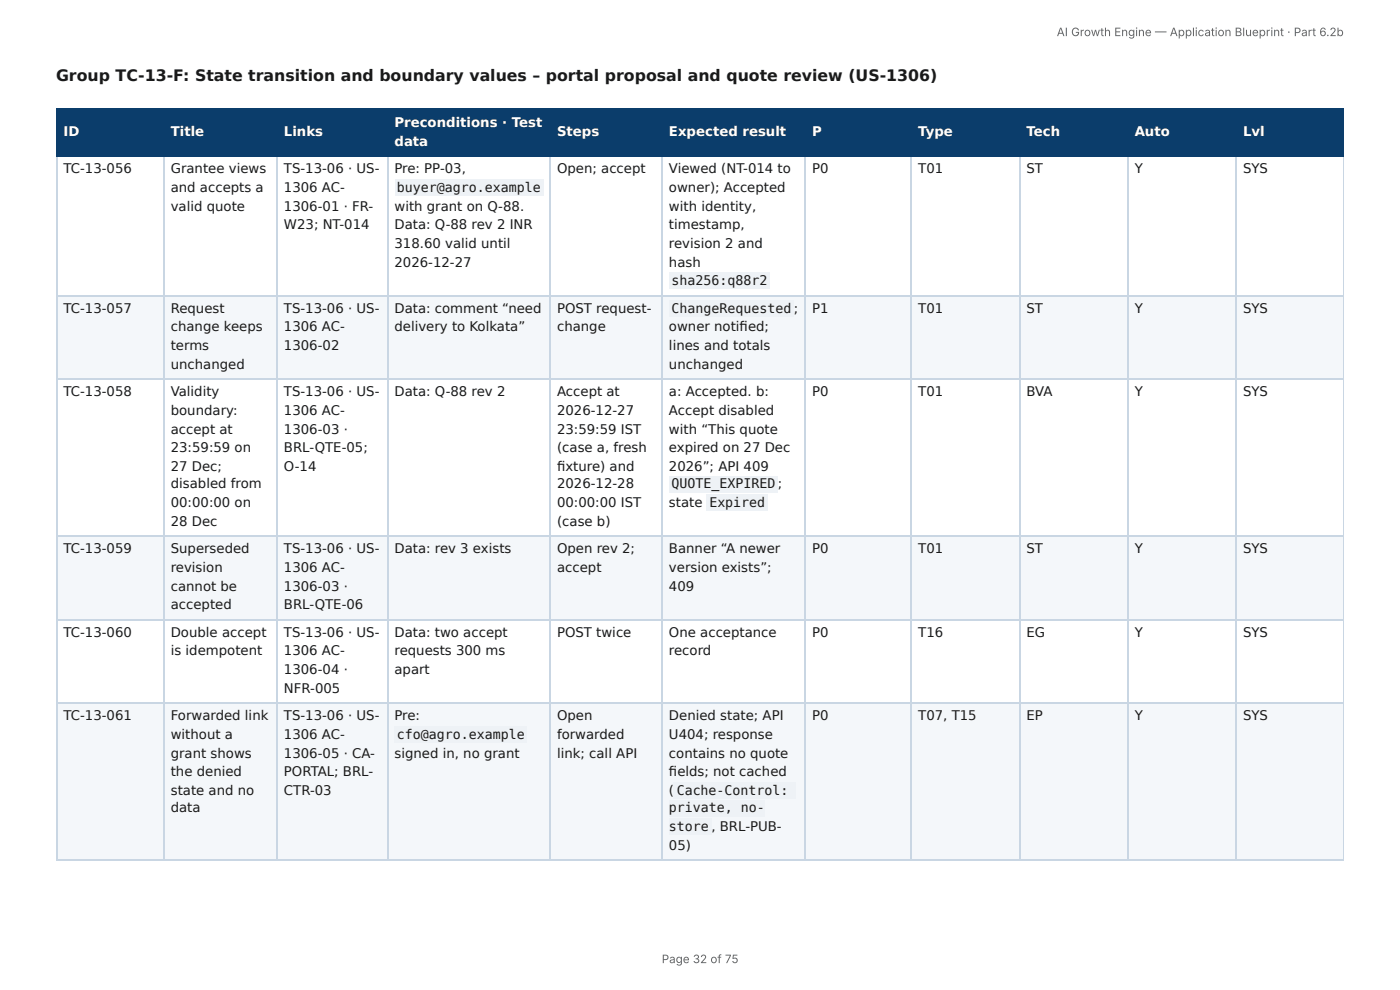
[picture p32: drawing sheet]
<svg xmlns="http://www.w3.org/2000/svg" width="297mm" height="210mm" viewBox="0 0 297 210" stroke-linecap="round" stroke-linejoin="round" font-family="sans-serif">
<defs><g id="words">
<text font-size="3.3" fill="#1a1a1a" x="11.9" y="17.2">Group TC-13-F: State transition and boundary values – portal proposal and quote review (US-1306)</text>
<g font-size="2.8" fill="#fff">
<text x="13.5" y="28.8">ID</text>
<text x="36.3" y="28.8">Title</text>
<text x="60.3" y="28.8">Links</text>
<text x="83.8" y="27">Preconditions · Test</text>
<text x="118.3" y="28.8">Steps</text>
<text x="142.1" y="28.8">Expected result</text>
<text x="172.5" y="28.8">P</text>
<text x="195" y="28.8">Type</text>
<text x="218" y="28.8">Tech</text>
<text x="241" y="28.8">Auto</text>
<text x="264" y="28.8">Lvl</text>
<text x="83.8" y="31">data</text>
</g>
<g font-size="2.8" fill="#1a1a1a">
<text x="13.5" y="36.8">TC-13-056</text>
<text x="36.3" y="36.8">Grantee views</text>
<text x="36.3" y="40.7">and accepts a</text>
<text x="60.3" y="36.8">TS-13-06 · US-</text>
<text x="60.3" y="40.7">1306 AC-</text>
<text x="83.8" y="36.8">Pre: PP-03,</text>
<text x="84.3" y="40.7">buyer@agro.example</text>
<text x="118.3" y="36.8">Open; accept</text>
<text x="142.1" y="36.8">Viewed (NT-014 to</text>
<text x="142.1" y="40.7">owner); Accepted</text>
<text x="172.5" y="36.8">P0</text>
<text x="195" y="36.8">T01</text>
<text x="218" y="36.8">ST</text>
<text x="241" y="36.8">Y</text>
<text x="264" y="36.8">SYS</text>
<text x="36.3" y="44.7">valid quote</text>
<text x="60.3" y="44.7">1306-01 · FR-</text>
<text x="83.8" y="44.7">with grant on Q-88.</text>
<text x="142.1" y="44.7">with identity,</text>
<text x="60.3" y="48.7">W23; NT-014</text>
<text x="83.8" y="48.7">Data: Q-88 rev 2 INR</text>
<text x="83.8" y="52.7">318.60 valid until</text>
<text x="142.1" y="48.7">timestamp,</text>
<text x="142.1" y="52.7">revision 2 and</text>
<text x="83.8" y="56.6">2026-12-27</text>
<text x="142.1" y="56.6">hash</text>
<text x="142.6" y="60.6">sha256:q88r2</text>
<text x="13.5" y="66.4">TC-13-057</text>
<text x="36.3" y="66.4">Request</text>
<text x="36.3" y="70.4">change keeps</text>
<text x="60.3" y="66.4">TS-13-06 · US-</text>
<text x="60.3" y="70.4">1306 AC-</text>
<text x="83.8" y="66.4">Data: comment “need</text>
<text x="83.8" y="70.4">delivery to Kolkata”</text>
<text x="118.3" y="66.4">POST request-</text>
<text x="118.3" y="70.4">change</text>
<text x="142.1" y="70.4">owner notifi ed;</text>
<text x="142.6" y="66.4">ChangeRequested</text>
<text x="168.6" y="66.4">;</text>
<text x="172.5" y="66.4">P1</text>
<text x="195" y="66.4">T01</text>
<text x="218" y="66.4">ST</text>
<text x="241" y="66.4">Y</text>
<text x="264" y="66.4">SYS</text>
<text x="36.3" y="74.3">terms</text>
<text x="60.3" y="74.3">1306-02</text>
<text x="142.1" y="74.3">lines and totals</text>
<text x="36.3" y="78.3">unchanged</text>
<text x="142.1" y="78.3">unchanged</text>
<text x="13.5" y="84.1">TC-13-058</text>
<text x="36.3" y="84.1">Validity</text>
<text x="36.3" y="88.1">boundary:</text>
<text x="60.3" y="84.1">TS-13-06 · US-</text>
<text x="60.3" y="88.1">1306 AC-</text>
<text x="83.8" y="84.1">Data: Q-88 rev 2</text>
<text x="118.3" y="84.1">Accept at</text>
<text x="118.3" y="88.1">2026-12-27</text>
<text x="142.1" y="84.1">a: Accepted. b:</text>
<text x="142.1" y="88.1">Accept disabled</text>
<text x="172.5" y="84.1">P0</text>
<text x="195" y="84.1">T01</text>
<text x="218" y="84.1">BVA</text>
<text x="241" y="84.1">Y</text>
<text x="264" y="84.1">SYS</text>
<text x="36.3" y="92.1">accept at</text>
<text x="60.3" y="92.1">1306-03 ·</text>
<text x="118.3" y="92.1">23:59:59 IST</text>
<text x="142.1" y="92.1">with “This quote</text>
<text x="36.3" y="96">23:59:59 on</text>
<text x="36.3" y="100">27 Dec;</text>
<text x="60.3" y="96">BRL-QTE-05;</text>
<text x="60.3" y="100">O-14</text>
<text x="118.3" y="96">(case a, fresh</text>
<text x="118.3" y="100">fi xture) and</text>
<text x="142.1" y="96">expired on 27 Dec</text>
<text x="142.1" y="100">2026”; API 409</text>
<text x="36.3" y="103.7">disabled from</text>
<text x="36.3" y="107.7">00:00:00 on</text>
<text x="118.3" y="103.7">2026-12-28</text>
<text x="118.3" y="107.7">00:00:00 IST</text>
<text x="142.1" y="107.7">state</text>
<text x="142.6" y="103.7">QUOTE_EXPIRED</text>
<text x="150.7" y="107.7">Expired</text>
<text x="165.2" y="103.7">;</text>
<text x="36.3" y="111.7">28 Dec</text>
<text x="118.3" y="111.7">(case b)</text>
<text x="13.5" y="117.5">TC-13-059</text>
<text x="36.3" y="117.5">Superseded</text>
<text x="60.3" y="117.5">TS-13-06 · US-</text>
<text x="83.8" y="117.5">Data: rev 3 exists</text>
<text x="118.3" y="117.5">Open rev 2;</text>
<text x="142.1" y="117.5">Banner “A newer</text>
<text x="172.5" y="117.5">P0</text>
<text x="195" y="117.5">T01</text>
<text x="218" y="117.5">ST</text>
<text x="241" y="117.5">Y</text>
<text x="264" y="117.5">SYS</text>
<text x="36.3" y="121.4">revision</text>
<text x="36.3" y="125.4">cannot be</text>
<text x="60.3" y="121.4">1306 AC-</text>
<text x="60.3" y="125.4">1306-03 ·</text>
<text x="118.3" y="121.4">accept</text>
<text x="142.1" y="121.4">version exists”;</text>
<text x="142.1" y="125.4">409</text>
<text x="36.3" y="129.4">accepted</text>
<text x="60.3" y="129.4">BRL-QTE-06</text>
<text x="13.5" y="135.2">TC-13-060</text>
<text x="36.3" y="135.2">Double accept</text>
<text x="60.3" y="135.2">TS-13-06 · US-</text>
<text x="83.8" y="135.2">Data: two accept</text>
<text x="118.3" y="135.2">POST twice</text>
<text x="142.1" y="135.2">One acceptance</text>
<text x="172.5" y="135.2">P0</text>
<text x="195" y="135.2">T16</text>
<text x="218" y="135.2">EG</text>
<text x="241" y="135.2">Y</text>
<text x="264" y="135.2">SYS</text>
<text x="36.3" y="139.2">is idempotent</text>
<text x="60.3" y="139.2">1306 AC-</text>
<text x="60.3" y="143.1">1306-04 ·</text>
<text x="83.8" y="139.2">requests 300 ms</text>
<text x="83.8" y="143.1">apart</text>
<text x="142.1" y="139.2">record</text>
<text x="60.3" y="147.1">NFR-005</text>
<text x="13.5" y="152.9">TC-13-061</text>
<text x="36.3" y="152.9">Forwarded link</text>
<text x="60.3" y="152.9">TS-13-06 · US-</text>
<text x="83.8" y="152.9">Pre:</text>
<text x="118.3" y="152.9">Open</text>
<text x="142.1" y="152.9">Denied state; API</text>
<text x="172.5" y="152.9">P0</text>
<text x="195" y="152.9">T07, T15</text>
<text x="218" y="152.9">EP</text>
<text x="241" y="152.9">Y</text>
<text x="264" y="152.9">SYS</text>
<text x="36.3" y="156.9">without a</text>
<text x="36.3" y="160.9">grant shows</text>
<text x="60.3" y="156.9">1306 AC-</text>
<text x="60.3" y="160.9">1306-05 · CA-</text>
<text x="83.8" y="160.9">signed in, no grant</text>
<text x="84.3" y="156.9">cfo@agro.example</text>
<text x="118.3" y="156.9">forwarded</text>
<text x="118.3" y="160.9">link; call API</text>
<text x="142.1" y="156.9">U404; response</text>
<text x="142.1" y="160.9">contains no quote</text>
<text x="36.3" y="164.8">the denied</text>
<text x="60.3" y="164.8">PORTAL; BRL-</text>
<text x="142.1" y="164.8">fi elds; not cached</text>
<text x="36.3" y="168.8">state and no</text>
<text x="36.3" y="172.5">data</text>
<text x="60.3" y="168.8">CTR-03</text>
<text x="142.1" y="168.8">(</text>
<text x="142.1" y="172.5">private, no-</text>
<text x="143.7" y="168.8">Cache-Control:</text>
<text x="142.1" y="176.5">store</text>
<text x="151.1" y="176.5">, BRL-PUB-</text>
<text x="142.1" y="180.4">05)</text>
</g>
<g font-size="2.5" fill="#666">
<text x="224.4" y="7.7">AI Growth Engine — Application Blueprint · Part 6.2b</text>
<text x="140.5" y="204.5">Page 32 of 75</text>
</g>
</g></defs>
<g fill="#0b3d6b">
<path d="M12.2 23h22.7v10.3h-22.7z"/>
<path d="M34.9 23h23.8v10.3h-23.8z"/>
<path d="M58.7 23h23.6v10.3h-23.6z"/>
<path d="M82.3 23h34.6v10.3h-34.6z"/>
<path d="M116.9 23h23.9v10.3h-23.9z"/>
<path d="M140.8 23h30.1v10.3h-30.1z"/>
<path d="M170.9 23h22.8v10.3h-22.8z"/>
<path d="M193.7 23h23v10.3h-23z"/>
<path d="M216.7 23h22.7v10.3h-22.7z"/>
<path d="M239.4 23h23.1v10.3h-23.1z"/>
<path d="M262.5 23h22.9v10.3h-22.9z"/>
</g>
<g fill="#f4f7fa">
<path d="M12.2 63h22.7v17.4h-22.7z"/>
<path d="M34.9 63h23.8v17.4h-23.8z"/>
<path d="M58.7 63h23.6v17.4h-23.6z"/>
<path d="M82.3 63h34.6v17.4h-34.6z"/>
<path d="M116.9 63h23.9v17.4h-23.9z"/>
<path d="M140.8 63h30.1v17.4h-30.1z"/>
<path d="M170.9 63h22.8v17.4h-22.8z"/>
<path d="M193.7 63h23v17.4h-23z"/>
<path d="M216.7 63h22.7v17.4h-22.7z"/>
<path d="M239.4 63h23.1v17.4h-23.1z"/>
<path d="M262.5 63h22.9v17.4h-22.9z"/>
<path d="M12.2 114h22.7v17.8h-22.7z"/>
<path d="M34.9 114h23.8v17.8h-23.8z"/>
<path d="M58.7 114h23.6v17.8h-23.6z"/>
<path d="M82.3 114h34.6v17.8h-34.6z"/>
<path d="M116.9 114h23.9v17.8h-23.9z"/>
<path d="M140.8 114h30.1v17.8h-30.1z"/>
<path d="M170.9 114h22.8v17.8h-22.8z"/>
<path d="M193.7 114h23v17.8h-23z"/>
<path d="M216.7 114h22.7v17.8h-22.7z"/>
<path d="M239.4 114h23.1v17.8h-23.1z"/>
<path d="M262.5 114h22.9v17.8h-22.9z"/>
<path d="M12.2 149.2h22.7v33.6h-22.7z"/>
<path d="M34.9 149.2h23.8v33.6h-23.8z"/>
<path d="M58.7 149.2h23.6v33.6h-23.6z"/>
<path d="M82.3 149.2h34.6v33.6h-34.6z"/>
<path d="M116.9 149.2h23.9v33.6h-23.9z"/>
<path d="M140.8 149.2h30.1v33.6h-30.1z"/>
<path d="M170.9 149.2h22.8v33.6h-22.8z"/>
<path d="M193.7 149.2h23v33.6h-23z"/>
<path d="M216.7 149.2h22.7v33.6h-22.7z"/>
<path d="M239.4 149.2h23.1v33.6h-23.1z"/>
<path d="M262.5 149.2h22.9v33.6h-22.9z"/>
</g>
<g fill="none" stroke="#0b3d6b" stroke-width=".26">
<path d="M11.9 23.2h273.5M11.9 33.2h273.5M12 23v10.3M34.8 23v10.3M58.9 23v10.3M82.4 23v10.3M116.8 23v10.3M140.6 23v10.3M171.1 23v10.3M193.5 23v10.3M216.6 23v10.3M239.6 23v10.3"/>
<path d="M262.6 23v10.3"/>
</g>
<path d="M285.3 23v10.3" fill="none" stroke="#0b3d6b" stroke-width=".21"/>
<g fill="none" stroke="#c9d6e3" stroke-width=".26">
<path d="M12 33.3v149.5M34.8 33.3v149.5M58.9 33.3v149.5M82.4 33.3v149.5M116.8 33.3v149.5M140.6 33.3v149.5M171.1 33.3v149.5M193.5 33.3v149.5M216.6 33.3v149.5M239.6 33.3v149.5M262.6 33.3v149.5M11.9 62.8h273.5"/>
<path d="M11.9 80.6h273.5M11.9 113.9h273.5M11.9 131.6h273.5M11.9 149.4h273.5M11.9 182.7h273.5"/>
</g>
<path d="M285.3 33.3v149.5" fill="none" stroke="#c9d6e3" stroke-width=".21"/>
<g fill="#eef2f6">
<path d="M83.9 38.1h31.5v3.4h-31.5z"/>
<path d="M142.1 57.9h21.4v3.5h-21.4z"/>
<path d="M142.1 63.8h26.4v3.4h-26.4z"/>
<path d="M142.1 101.1h23v3.4h-23z"/>
<path d="M150 105h13v3.5h-13z"/>
<path d="M83.9 154.3h28v3.4h-28z"/>
<path d="M143.1 166.2h26v3.4h-26z"/>
<path d="M142.1 169.9h20.4v3.4h-20.4z"/>
<path d="M142.1 173.8h9v3.5h-9z"/>
</g>
<use href="#words"/>
</svg>
